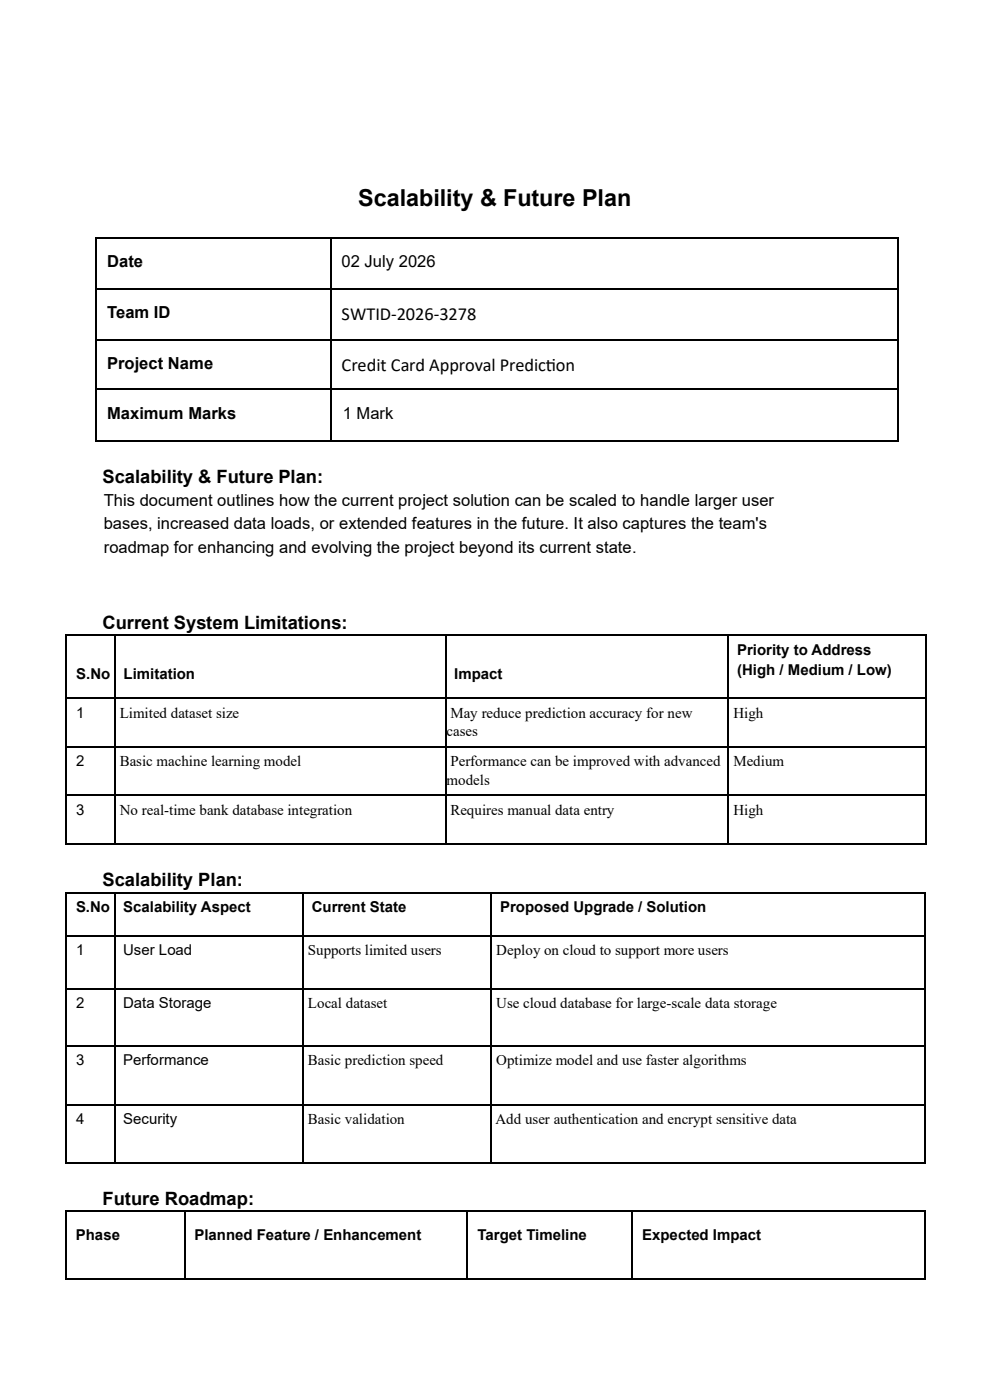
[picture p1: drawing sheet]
<svg xmlns="http://www.w3.org/2000/svg" width="210mm" height="297mm" viewBox="0 0 210 297" stroke-linecap="round" stroke-linejoin="round" font-family="sans-serif">
<defs><g id="words">
<text font-size="5" x="76" y="43.8">Scalability &amp; Future Plan</text>
<g font-size="3.9">
<text x="72.5" y="68">SWTID-2026-3278</text>
<text x="72.5" y="78.7">Credit Card Approval Predict</text>
<text x="115.8" y="78.7">ion</text>
<text x="21.8" y="102.4">Scalability &amp; Future Plan:</text>
<text x="21.8" y="133.5">Current System Limitations:</text>
<text x="21.8" y="188.1">Scalability Plan:</text>
<text x="21.8" y="255.7">Future Roadmap:</text>
</g>
<g font-size="3.5">
<text x="22.7" y="56.7">Date</text>
<text x="72.5" y="56.7">02 July 2026</text>
<text x="22.7" y="67.6">Team ID</text>
<text x="22.7" y="78.4">Project Name</text>
<text x="22.7" y="88.8">Maximum Marks</text>
<text x="72.7" y="88.8">1 Mark</text>
<text x="22" y="107.4">This document outlines how the current project solution can be scaled to handle larger user</text>
<text x="22" y="112.3">bases, increased data loads, or extended features in the future. It also captures the team's</text>
<text x="22" y="117.2">roadmap for enhancing and evolving the project beyond its current state.</text>
</g>
<g font-size="3.2">
<text x="156.4" y="139">Priority to Address</text>
<text x="156.4" y="143.1">(High / Medium / Low)</text>
<text x="16.2" y="144">S.No</text>
<text x="26.2" y="144">Limitation</text>
<text x="96.4" y="144">Impact</text>
<text x="16.2" y="152.3">1</text>
<text x="25.4" y="152.3">Limited dataset size</text>
<text x="95.6" y="152.3">May reduce prediction accuracy for new</text>
<text x="155.6" y="152.3">High</text>
<text x="94.8" y="156.2">cases</text>
<text x="16.2" y="162.6">2</text>
<text x="25.4" y="162.6">Basic machine learning model</text>
<text x="94.8" y="166.5">models</text>
<text x="95.6" y="162.6">Performance can be improved with advanced</text>
<text x="155.6" y="162.6">Medium</text>
<text x="16.2" y="172.9">3</text>
<text x="25.4" y="172.9">No real-time bank database integration</text>
<text x="95.6" y="172.9">Requires manual data entry</text>
<text x="155.6" y="172.9">High</text>
<text x="16.1" y="193.4">S.No</text>
<text x="26.1" y="193.4">Scalability Aspect</text>
<text x="66.1" y="193.4">Current State</text>
<text x="106.1" y="193.4">Proposed Upgrade / Solution</text>
<text x="16.1" y="202.6">1</text>
<text x="26.1" y="202.6">User Load</text>
<text x="65.3" y="202.6">Supports limited users</text>
<text x="105.3" y="202.6">Deploy on cloud to support more users</text>
<text x="16.1" y="213.9">2</text>
<text x="26.1" y="213.9">Data Storage</text>
<text x="65.3" y="213.9">Local dataset</text>
<text x="105.3" y="213.9">Use cloud database for large-scale data storage</text>
<text x="16.1" y="226.1">3</text>
<text x="26.1" y="226.1">Performance</text>
<text x="65.3" y="226.1">Basic prediction speed</text>
<text x="105.3" y="226.1">Optimize model and use faster algorithms</text>
<text x="16.1" y="238.6">4</text>
<text x="26.1" y="238.6">Security</text>
<text x="65.3" y="238.6">Basic validation</text>
<text x="105.1" y="238.6">Add user authentication and encrypt sensitive data</text>
<text x="16.1" y="263.1">Phase</text>
<text x="41.2" y="263.1">Planned Feature / Enhancement</text>
<text x="101.3" y="263.1">Target Timeline</text>
<text x="136.3" y="263.1">Expected Impact</text>
</g>
</g></defs>
<g fill="none" stroke="#000" stroke-width=".34">
<path d="M20.5 50.4v42.9M20.6 50.6h49.4M70.2 50.7v42.6M70.4 50.6h120M190.5 50.4v42.9M20.6 61.4h49.4M20.6 72.2h49.4M70.4 61.4h120M70.4 72.2h120M20.6 82.6h49.4M20.6 93.5h49.4M70.4 82.6h120"/>
<path d="M70.4 93.5h120M14.1 135.9v12.1M14.3 134.8h9.9M24.4 135.9v12.1M24.5 134.8h69.9M94.5 135.9v12.1M94.7 134.8h59.7M154.6 135.9v12.1M154.7 134.8h41.7M196.6 135.9v12.1M14.1 149.3v9M14.1 159.6v9"/>
<path d="M14.3 148.1h9.9M14.3 158.5h9.9M24.4 149.3v9M24.4 159.6v9M24.5 148.1h69.9M24.5 158.5h69.9M94.5 149.3v9M94.5 159.6v9M94.7 148.1h59.7M94.7 158.5h59.7M154.6 149.3v9M154.6 159.6v9"/>
<path d="M154.7 148.1h41.7M154.7 158.5h41.7M196.6 149.3v9M196.6 159.6v9M14.1 169.9v9M14.3 168.8h9.9M14.3 179.1h9.9M24.4 169.9v9M24.5 168.8h69.9M24.5 179.1h69.9M94.5 169.9v9M94.7 168.8h59.7"/>
<path d="M94.7 179.1h59.7M154.6 169.9v9M154.7 168.8h41.7M154.7 179.1h41.7M196.6 169.9v9M14.1 190.4v8M14.1 199.7v10M14.3 189.4h9.9M14.3 198.6h9.9M24.4 190.4v8M24.4 199.7v10M24.5 189.4h39.6"/>
<path d="M24.5 198.6h39.6M64.2 190.4v8M64.2 199.7v10M64.4 189.4h39.5M64.4 198.6h39.5M104.1 190.4v8M104.1 199.7v10M104.2 189.4h91.8M104.2 198.6h91.8M196.2 190.4v8M196.2 199.7v10M14.1 210.9v11"/>
<path d="M14.3 209.9h9.9M24.4 210.9v11M24.5 209.9h39.6M64.2 210.9v11M64.4 209.9h39.5M104.1 210.9v11M104.2 209.9h91.8M196.2 210.9v11M14.1 223.1v11.3M14.1 235.6v11M14.3 222h9.9M14.3 234.6h9.9"/>
<path d="M24.4 223.1v11.3M24.4 235.6v11M24.5 222h39.6M24.5 234.6h39.6M64.2 223.1v11.3M64.2 235.6v11M64.4 222h39.5M64.4 234.6h39.5M104.1 223.1v11.3M104.1 235.6v11M104.2 222h91.8M104.2 234.6h91.8"/>
<path d="M196.2 223.1v11.3M196.2 235.6v11M14.1 256.8v14.3M14.3 246.8h9.9M14.3 257h24.7M24.5 246.8h39.6M39.2 257.2v13.9M39.3 257h59.7M64.4 246.8h39.5M99.2 257.2v13.9M99.3 257h34.6M104.2 246.8h91.8"/>
<path d="M134.1 257.2v13.9M134.3 257h61.7M196.2 256.8v14.3M14.3 271.3h24.7M39.3 271.3h59.7M99.3 271.3h34.6M134.3 271.3h61.7"/>
</g>
<g fill="#000">
<path d="M20.3 50.4h.3v.3h-.3z" fill-rule="evenodd"/>
<path d="M70 50.4h.4v.3h-.4z" fill-rule="evenodd"/>
<path d="M190.4 50.4h.3v.3h-.3z" fill-rule="evenodd"/>
<path d="M20.3 93.3h.3v.4h-.3z" fill-rule="evenodd"/>
<path d="M20.3 93.3h.3v.4h-.3z" fill-rule="evenodd"/>
<path d="M70 93.3h.4v.4h-.4z" fill-rule="evenodd"/>
<path d="M190.4 93.3h.3v.4h-.3z" fill-rule="evenodd"/>
<path d="M190.4 93.3h.3v.4h-.3z" fill-rule="evenodd"/>
<path d="M13.9 134.6h.4v1.3h-.4z" fill-rule="evenodd"/>
<path d="M13.9 134.6h.4v.4h-.4z" fill-rule="evenodd"/>
<path d="M24.2 135h.3v.9h-.3z" fill-rule="evenodd"/>
<path d="M24.2 134.6h.3v.4h-.3z" fill-rule="evenodd"/>
<path d="M94.4 135h.3v.9h-.3z" fill-rule="evenodd"/>
<path d="M94.4 134.6h.3v.4h-.3z" fill-rule="evenodd"/>
<path d="M154.4 135h.3v.9h-.3z" fill-rule="evenodd"/>
<path d="M154.4 134.6h.3v.4h-.3z" fill-rule="evenodd"/>
<path d="M196.4 134.6h.3v1.3h-.3z" fill-rule="evenodd"/>
<path d="M196.4 134.6h.3v.4h-.3z" fill-rule="evenodd"/>
<path d="M13.9 148h.4v1.3h-.4z" fill-rule="evenodd"/>
<path d="M13.9 158.3h.4v1.3h-.4z" fill-rule="evenodd"/>
<path d="M24.2 148h.3v1.3h-.3z" fill-rule="evenodd"/>
<path d="M24.2 158.3h.3v1.3h-.3z" fill-rule="evenodd"/>
<path d="M94.4 148h.3v1.3h-.3z" fill-rule="evenodd"/>
<path d="M94.4 158.3h.3v1.3h-.3z" fill-rule="evenodd"/>
<path d="M154.4 148h.3v1.3h-.3z" fill-rule="evenodd"/>
<path d="M154.4 158.3h.3v1.3h-.3z" fill-rule="evenodd"/>
<path d="M196.4 148h.3v1.3h-.3z" fill-rule="evenodd"/>
<path d="M196.4 158.3h.3v1.3h-.3z" fill-rule="evenodd"/>
<path d="M13.9 168.6h.4v1.3h-.4z" fill-rule="evenodd"/>
<path d="M13.9 178.9h.4v.4h-.4z" fill-rule="evenodd"/>
<path d="M13.9 178.9h.4v.4h-.4z" fill-rule="evenodd"/>
<path d="M24.2 168.6h.3v1.3h-.3z" fill-rule="evenodd"/>
<path d="M24.2 178.9h.3v.4h-.3z" fill-rule="evenodd"/>
<path d="M94.4 168.6h.3v1.3h-.3z" fill-rule="evenodd"/>
<path d="M94.4 178.9h.3v.4h-.3z" fill-rule="evenodd"/>
<path d="M154.4 168.6h.3v1.3h-.3z" fill-rule="evenodd"/>
<path d="M154.4 178.9h.3v.4h-.3z" fill-rule="evenodd"/>
<path d="M196.4 168.6h.3v1.3h-.3z" fill-rule="evenodd"/>
<path d="M196.4 178.9h.3v.4h-.3z" fill-rule="evenodd"/>
<path d="M196.4 178.9h.3v.4h-.3z" fill-rule="evenodd"/>
<path d="M13.9 189.2h.4v1.2h-.4z" fill-rule="evenodd"/>
<path d="M13.9 189.2h.4v.4h-.4z" fill-rule="evenodd"/>
<path d="M13.9 198.4h.4v1.3h-.4z" fill-rule="evenodd"/>
<path d="M24.2 189.6h.3v.8h-.3z" fill-rule="evenodd"/>
<path d="M24.2 189.2h.3v.4h-.3z" fill-rule="evenodd"/>
<path d="M24.2 198.4h.3v1.3h-.3z" fill-rule="evenodd"/>
<path d="M64.1 189.6h.3v.8h-.3z" fill-rule="evenodd"/>
<path d="M64.1 189.2h.3v.4h-.3z" fill-rule="evenodd"/>
<path d="M64.1 198.4h.3v1.3h-.3z" fill-rule="evenodd"/>
<path d="M103.9 189.6h.3v.8h-.3z" fill-rule="evenodd"/>
<path d="M103.9 189.2h.3v.4h-.3z" fill-rule="evenodd"/>
<path d="M103.9 198.4h.3v1.3h-.3z" fill-rule="evenodd"/>
<path d="M196 189.2h.3v1.2h-.3z" fill-rule="evenodd"/>
<path d="M196 189.2h.3v.4h-.3z" fill-rule="evenodd"/>
<path d="M196 198.4h.3v1.3h-.3z" fill-rule="evenodd"/>
<path d="M13.9 209.7h.4v1.2h-.4z" fill-rule="evenodd"/>
<path d="M24.2 209.7h.3v1.2h-.3z" fill-rule="evenodd"/>
<path d="M64.1 209.7h.3v1.2h-.3z" fill-rule="evenodd"/>
<path d="M103.9 209.7h.3v1.2h-.3z" fill-rule="evenodd"/>
<path d="M196 209.7h.3v1.2h-.3z" fill-rule="evenodd"/>
<path d="M13.9 221.9h.4v1.2h-.4z" fill-rule="evenodd"/>
<path d="M13.9 234.4h.4v1.2h-.4z" fill-rule="evenodd"/>
<path d="M24.2 221.9h.3v1.2h-.3z" fill-rule="evenodd"/>
<path d="M24.2 234.4h.3v1.2h-.3z" fill-rule="evenodd"/>
<path d="M64.1 221.9h.3v1.2h-.3z" fill-rule="evenodd"/>
<path d="M64.1 234.4h.3v1.2h-.3z" fill-rule="evenodd"/>
<path d="M103.9 221.9h.3v1.2h-.3z" fill-rule="evenodd"/>
<path d="M103.9 234.4h.3v1.2h-.3z" fill-rule="evenodd"/>
<path d="M196 221.9h.3v1.2h-.3z" fill-rule="evenodd"/>
<path d="M196 234.4h.3v1.2h-.3z" fill-rule="evenodd"/>
<path d="M13.9 246.6h.4v.3h-.4z" fill-rule="evenodd"/>
<path d="M13.9 246.6h.4v.3h-.4z" fill-rule="evenodd"/>
<path d="M13.9 256.8h.4v.4h-.4z" fill-rule="evenodd"/>
<path d="M24.2 246.6h.3v.3h-.3z" fill-rule="evenodd"/>
<path d="M39 256.8h.3v.4h-.3z" fill-rule="evenodd"/>
<path d="M64.1 246.6h.3v.3h-.3z" fill-rule="evenodd"/>
<path d="M99 256.8h.3v.4h-.3z" fill-rule="evenodd"/>
<path d="M103.9 246.6h.3v.3h-.3z" fill-rule="evenodd"/>
<path d="M133.9 256.8h.4v.4h-.4z" fill-rule="evenodd"/>
<path d="M196 246.6h.3v.3h-.3z" fill-rule="evenodd"/>
<path d="M196 246.6h.3v.3h-.3z" fill-rule="evenodd"/>
<path d="M196 256.8h.3v.4h-.3z" fill-rule="evenodd"/>
<path d="M13.9 271.1h.4v.4h-.4z" fill-rule="evenodd"/>
<path d="M13.9 271.1h.4v.4h-.4z" fill-rule="evenodd"/>
<path d="M39 271.1h.3v.4h-.3z" fill-rule="evenodd"/>
<path d="M99 271.1h.3v.4h-.3z" fill-rule="evenodd"/>
<path d="M133.9 271.1h.4v.4h-.4z" fill-rule="evenodd"/>
<path d="M196 271.1h.3v.4h-.3z" fill-rule="evenodd"/>
<path d="M196 271.1h.3v.4h-.3z" fill-rule="evenodd"/>
</g>
<use href="#words"/>
</svg>
